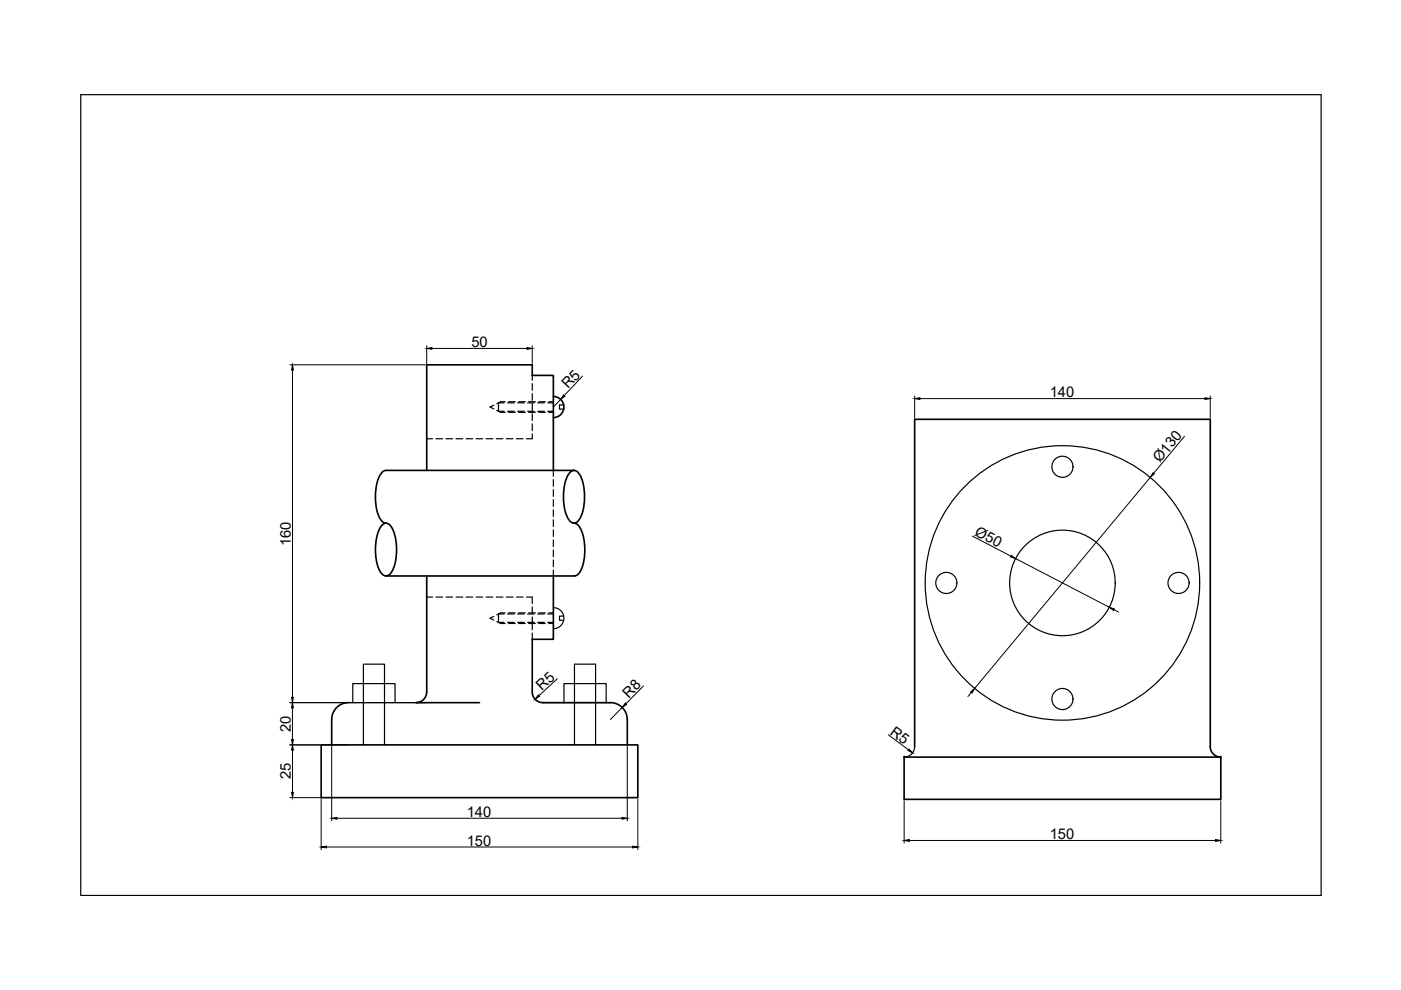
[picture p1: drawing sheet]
<svg xmlns="http://www.w3.org/2000/svg" width="297mm" height="210mm" viewBox="0 0 297 210" stroke-linecap="round" stroke-linejoin="round" font-family="sans-serif">
<defs><g id="words">
<g font-size="3.1">
<text x="99.9" y="73.6">50</text>
<text x="120.4" y="82.5" transform="rotate(-47 120.4 82.5)">R5</text>
<text x="222.6" y="84.2">140</text>
<text x="245.9" y="98.2" transform="rotate(-50 245.9 98.2)">Ø130</text>
<text x="206.5" y="113.4" transform="rotate(27 206.5 113.4)">Ø50</text>
<text x="61.7" y="115.9" transform="rotate(-90 61.7 115.9)">160</text>
<text x="114.9" y="146.5" transform="rotate(-43 114.9 146.5)">R5</text>
<text x="133.3" y="148.2" transform="rotate(-45 133.3 148.2)">R8</text>
<text x="61.7" y="155.2" transform="rotate(-90 61.7 155.2)">20</text>
<text x="188.5" y="155.6" transform="rotate(37 188.5 155.6)">R5</text>
<text x="61.7" y="165.2" transform="rotate(-90 61.7 165.2)">25</text>
<text x="99" y="173.2">140</text>
<text x="99" y="179.3">150</text>
<text x="222.6" y="177.9">150</text>
</g>
</g></defs>
<!-- layer: 0 -->
<g fill="none" stroke="#000" stroke-width=".25">
<path d="M17.1 20.1h263v169.8h-263zM119.5 85.9h-.9v.8h.9M117.3 128.8a2.24 2.24 0 0 1 2.3 2.3 2.24 2.24 0 0 1-2.3 2.2M119.5 130.6h-.9v.9h.9M73.9 149h14.3M74.8 149v-4.1h9v4.1M77 157.9v-17.1h4.5v17.1M115.1 149h14.3M119.6 149v-4.1h8.9v4.1M121.8 157.9v-17.1h4.5v17.1M193.9 158.3a2.24 2.24 0 0 1-2.2 2.2M191.7 160.5h.1"/>
<path d="M258.8 160.5h.1"/>
<circle cx="225.3" cy="99" r="2.24"/>
<circle cx="200.6" cy="123.6" r="2.24"/>
<circle cx="225.3" cy="123.6" r="29.1"/>
<circle cx="225.3" cy="123.6" r="11.2"/>
<circle cx="249.9" cy="123.6" r="2.24"/>
<circle cx="225.3" cy="148.2" r="2.24"/>
</g>
<!-- layer: OUTLINE -->
<g fill="none" stroke="#000" stroke-width=".35">
<path d="M90.5 99.7v-22.3h22.3v2.2h4.5v20.1M117.3 84.1a2.24 2.24 0 0 1 2.3 2.2 2.24 2.24 0 0 1-2.3 2.2M121.7 99.7a1.85 1.85 0 0 1 1.4 1.4 11.3 11.3 0 0 1-.3 9.2l-.8 .6h-.4M121.7 99.7h-39.8a2.22 2.22 0 0 0-1.8 2 11.5 11.5 0 0 0 .6 8.5l.7 .6 .4 .1M121.7 99.7a1.85 1.85 0 0 0-1.4 1.4 11.3 11.3 0 0 0 .3 9.2l.8 .6h.4M81 111.4a1.19 1.19 0 0 1 1.2-.4 1.19 1.19 0 0 1 .9 .9 11.4 11.4 0 0 1 0 9.2 1.32 1.32 0 0 1-1.3 1 1.32 1.32 0 0 1-1.2-1 11.4 11.4 0 0 1 0-9.2zM121.7 110.9a2.12 2.12 0 0 1 1.6 1.6 11.8 11.8 0 0 1-.3 8.6l-.7 .9-.5 .1h-39.9M90.5 122.1v24.6a2.24 2.24 0 0 1-2.3 2.3M117.3 122.1v13.4h-4.5v11.2a2.24 2.24 0 0 0 2.3 2.3M68.1 157.9h67.1v11.2h-67.1zM73.9 149a3.6 3.6 0 0 0-3.6 3.5v5.4M88.2 149h13.5"/>
<path d="M115.1 149h14.3M129.4 149a3.6 3.6 0 0 1 3.6 3.5v5.4M193.9 158.3v-69.4h62.7v69.4a2.24 2.24 0 0 0 2.2 2.2M191.7 160.5h67.1v9h-67.1z"/>
</g>
<!-- layer: HIDDEN -->
<g fill="none" stroke="#000" stroke-width=".25">
<path d="M112.8 79.6v1M90.5 93h1.2M92.4 93h1.4M94.6 93h1.4M96.7 93h1.4M98.8 93h1.4M101 93h1.4M103.1 93h1.4M104.7 85.9l-.8 .4 .8 .4M105.2 93h1.4M105.3 87l.8 .4h1M106.9 85.4h-1.2v1.8h1.2"/>
<path d="M107.1 85.2h-1l-.8 .4M107.3 93h1.5M107.6 85.4h1.4M107.6 87.2h1.4M107.8 85.2h1.4M107.8 87.4h1.4M109.5 93h1.4M109.7 85.4h1.5M109.7 87.2h1.5M110 85.2h1.4M110 87.4h1.4M111.9 85.4h1.4"/>
<path d="M111.9 87.2h1.4M112.1 85.2h1.4M112.1 87.4h1.4M112.8 81.3v1.4M112.8 83.5v1.4M112.8 85.6v1.4M112.8 87.7v1.5M112.8 89.9v1.4M112.8 92v1h-1.2M114 85.4h1.4M114 87.2h1.4M114.2 85.2h1.4"/>
<path d="M114.2 87.4h1.4M116.1 85.4h1.2M116.1 87.2h1.2M116.3 85.2h1M116.3 87.4h1M117.3 99.7v1.3M117.3 101.7v1.4M117.3 103.8v1.4M117.3 105.9v1.5M117.3 108.1v1.4M117.3 110.2v1.4M117.3 112.3v1.5"/>
<path d="M117.3 114.5v1.4M117.3 116.6v1.4M117.3 118.7v1.5M90.5 126.6h1.2M92.4 126.6h1.4M94.6 126.6h1.4M96.7 126.6h1.4M98.8 126.6h1.4M101 126.6h1.4M103.1 126.6h1.4M104.7 130.7l-.8 .4 .8 .4M105.2 126.6h1.4"/>
<path d="M105.3 131.8l.8 .4h1M106.9 130.2h-1.2v1.8h1.2M107.1 129.9h-1l-.8 .5M107.3 126.6h1.5M107.6 130.2h1.4M107.6 132h1.4M107.8 129.9h1.4M107.8 132.2h1.4M109.5 126.6h1.4M109.7 130.2h1.5M109.7 132h1.5M110 129.9h1.4"/>
<path d="M110 132.2h1.4M111.6 126.6h1.2v1.4M111.9 130.2h1.4M111.9 132h1.4M112.1 129.9h1.4M112.1 132.2h1.4M112.8 128.7v1.4M112.8 130.8v2.7M112.8 134.2v1.3M114 130.2h1.4M114 132h1.4M114.2 129.9h1.4"/>
<path d="M114.2 132.2h1.4M116.1 130.2h1.2M116.1 132h1.2M116.3 129.9h1M116.3 132.2h1M117.3 120.9v1.2"/>
</g>
<!-- layer: dim -->
<g fill="none" stroke="#000" stroke-width=".21">
<path d="M61.5 77.4h28.7M62 78.5v69.4M90.5 73.3v3.8M91.6 73.9h20.1M112.8 73.3v3.8M123.5 79.7l-3.9 4.2M118.9 84.7l-1.6 1.6M193.9 84v4.6M195 84.5h60.5M251.1 92.5l-6.5 7.9M256.6 84v4.6M206.2 113.7l8.1 4.2"/>
<path d="M215.3 118.4l19.9 10.4M243.9 101.2l-37.3 44.8M236.2 129.3l1 .5M61.5 149h28.7M61.5 157.9h12.1M62 150.1v6.7M62 159v9M70.3 158.2v15.8M118.2 143.9l-3.9 3.6M131.9 150l-2.5 2.6M133 158.2v15.8M136.4 145.4l-3.7 3.8"/>
<path d="M188.3 155.8l4.3 3.2M205.9 146.8l-.7 .9M61.5 169.1h6.3M68.1 169.4v10.7M69.2 179.6h64.9M71.4 173.5h60.5M135.2 169.4v10.7M191.7 169.8v9M192.8 178.2h64.9M258.8 169.8v9"/>
</g>
<g fill="#000" stroke="#000" stroke-width=".21">
<path d="M62 77.4l.2 1.1h-.4zM90.5 73.9l1.1-.2v.4zM111.7 73.7l1.1 .2-1.1 .2zM119.5 83.7l.3 .3-.9 .7zM193.9 84.5l1.1-.2v.4zM255.5 84.3l1.1 .2-1.1 .2zM214.4 117.8l.9 .6-1-.3zM244.5 100.3l.2 .2-.8 .7zM235.2 128.8l1.1 .3-.2 .3zM61.8 147.9h.4l-.2 1.1zM62 149l.2 1.1h-.4zM61.8 156.8h.4l-.2 1.1z"/>
<path d="M62 157.9l.2 1.1h-.4zM114.1 147.4l.3 .2-1 .6zM132.6 149.1l.2 .2-.9 .7zM192.7 158.8l.8 .8-1-.5zM205.8 146.7l.8-.7-.5 .9zM61.8 168h.4l-.2 1.1zM68.1 179.6l1.1-.2v.4zM70.3 173.5l1.1-.2v.4zM131.9 173.3l1.1 .2-1.1 .2zM134.1 179.4l1.1 .2-1.1 .2zM191.7 178.2l1.1-.2v.4zM257.7 178l1.1 .2-1.1 .2z"/>
</g>
<use href="#words"/>
</svg>
